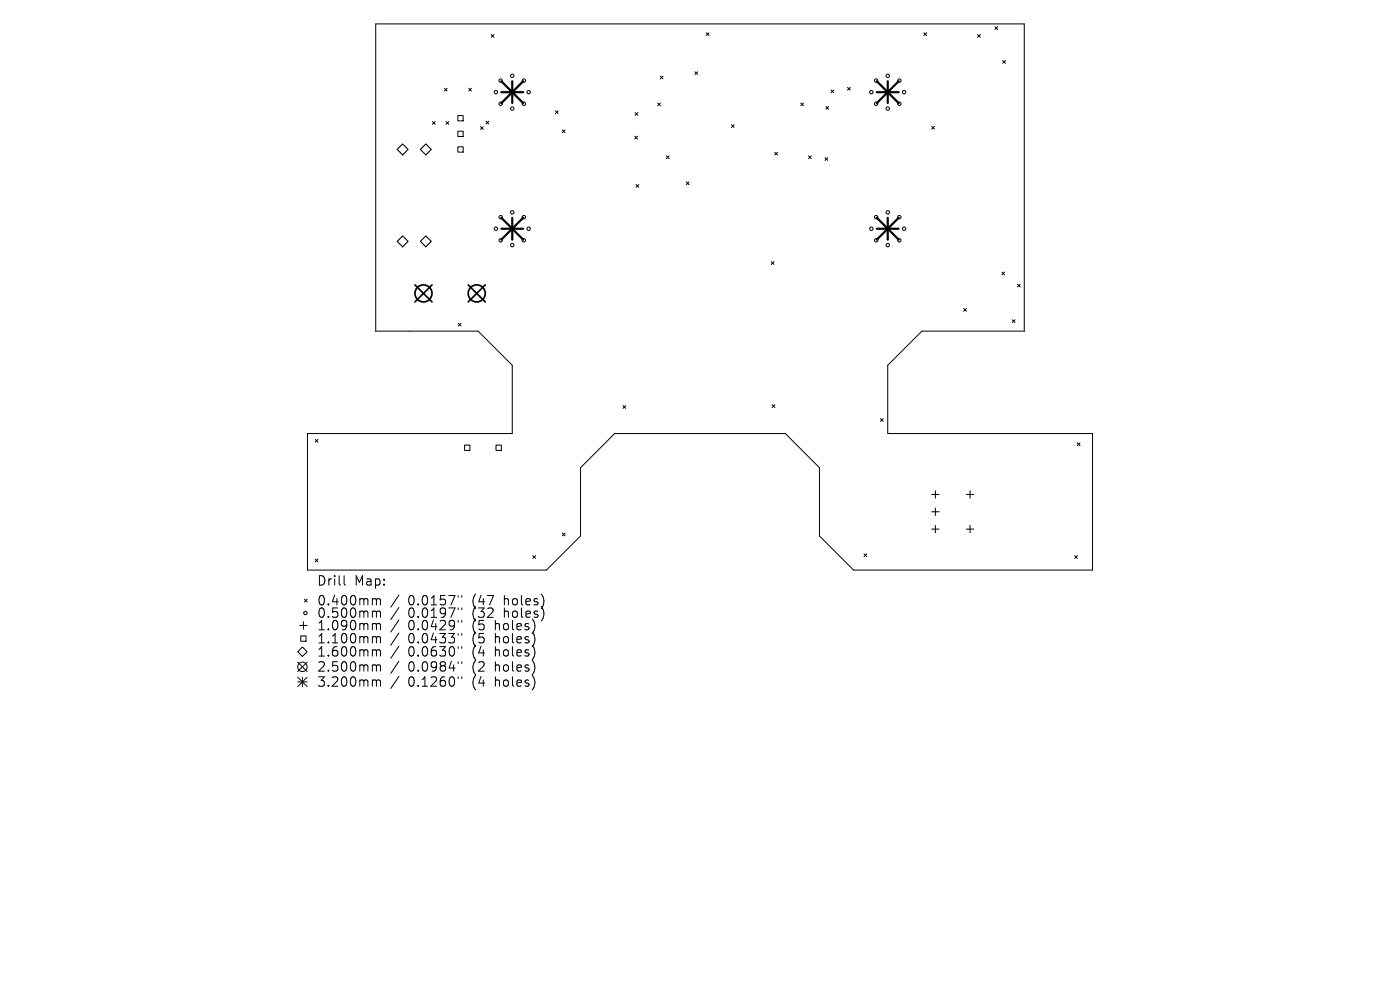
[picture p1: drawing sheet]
<svg xmlns="http://www.w3.org/2000/svg" width="297mm" height="210mm" viewBox="0 0 297 210" stroke-linecap="round" stroke-linejoin="round" font-family="sans-serif">
<defs><g id="words">
<g font-size="2.8">
<text x="67.2" y="124.5">Drill</text>
<text x="75.2" y="124.5">Map:</text>
<text x="67.2" y="128.7">0.400mm</text>
<text x="67.2" y="131.3">0.500mm</text>
<text x="86.6" y="128.7">0.0157&quot;</text>
<text x="86.6" y="131.3">0.0197&quot;</text>
<text x="100.3" y="128.7">(47</text>
<text x="100.3" y="131.3">(32</text>
<text x="107.2" y="128.7">holes)</text>
<text x="107.2" y="131.3">holes)</text>
<text x="67.2" y="134">1.090mm</text>
<text x="67.2" y="136.8">1.100mm</text>
<text x="86.6" y="134">0.0429&quot;</text>
<text x="86.6" y="136.8">0.0433&quot;</text>
<text x="100.3" y="134">(5</text>
<text x="100.3" y="136.8">(5</text>
<text x="105.3" y="134">holes)</text>
<text x="105.3" y="136.8">holes)</text>
<text x="67.2" y="139.6">1.600mm</text>
<text x="67.2" y="142.8">2.500mm</text>
<text x="86.6" y="139.6">0.0630&quot;</text>
<text x="86.6" y="142.8">0.0984&quot;</text>
<text x="100.3" y="139.6">(4</text>
<text x="100.3" y="142.8">(2</text>
<text x="105.3" y="139.6">holes)</text>
<text x="105.3" y="142.8">holes)</text>
<text x="67.2" y="146">3.200mm</text>
<text x="86.6" y="146">0.1260&quot;</text>
<text x="100.3" y="146">(4</text>
<text x="105.3" y="146">holes)</text>
</g>
</g></defs>
<g fill="none" stroke="#000" stroke-width=".21">
<path d="M79.7 5.1h137.6v65.1h-21.7l-7.3 7.3v14.5h43.5v28.9h-50.7l-7.3-7.2v-14.5l-7.2-7.2h-36.2l-7.2 7.2v14.5l-7.3 7.2h-50.7v-28.9h43.5v-14.5l-7.3-7.3h-21.7zM94.3 18.7l.6 .6M94.9 18.7l-.6 .6M99.4 18.7l.6 .6M100 18.7l-.6 .6M104.2 7.3l.6 .6M104.8 7.3l-.6 .6M140.1 16.2l.6 .5M140.7 16.2l-.6 .5M147.4 15.2l.6 .6M148 15.2l-.6 .6M149.8 7l.6 .5"/>
<path d="M150.4 7l-.6 .5M176.3 19.1l.6 .6M176.9 19.1l-.6 .6M179.8 18.5l.6 .6M180.4 18.5l-.6 .6M196 7l.6 .5M196.6 7l-.6 .5M207.4 7.3l.6 .6M208 7.3l-.6 .6M211.1 5.7l.6 .5M211.7 5.7l-.6 .5M212.7 12.8l.6 .6"/>
<path d="M213.3 12.8l-.6 .6M91.7 25.8l.6 .6M92.3 25.8l-.6 .6M94.6 25.8l.6 .6M95.2 25.8l-.6 .6M97.1 24.5h1.2v1.1h-1.2zM97.1 27.8h1.2v1.2h-1.2zM97.1 31.1h1.2v1.2h-1.2zM101.9 26.9l.6 .5M102.5 26.9l-.6 .5M103.1 25.7l.6 .6M103.7 25.7l-.6 .6"/>
<path d="M117.8 23.5l.6 .6M118.4 23.5l-.6 .6M119.3 27.6l.6 .5M119.9 27.6l-.6 .5M134.7 28.9l.5 .6M134.7 23.9l.6 .6M134.9 39.1l.6 .6M135.2 28.9l-.5 .6M135.3 23.9l-.6 .6M135.5 39.1l-.6 .6M139.5 21.9l.6 .5M140.1 21.9l-.6 .5"/>
<path d="M141.4 33.1l.5 .6M141.9 33.1l-.5 .6M145.6 38.6l.6 .6M146.2 38.6l-.6 .6M155.2 26.5l.5 .5M155.7 26.5l-.5 .5M164.4 32.3l.5 .6M164.9 32.3l-.5 .6M169.9 21.9l.6 .5M170.5 21.9l-.6 .5M171.5 33.1l.6 .6M172.1 33.1l-.6 .6"/>
<path d="M175 33.4l.6 .6M175.2 22.6l.6 .6M175.6 33.4l-.6 .6M175.8 22.6l-.6 .6M197.7 26.8l.5 .6M198.2 26.8l-.5 .6M163.6 55.5l.6 .6M164.2 55.5l-.6 .6M212.5 57.7l.6 .6M213.1 57.7l-.6 .6M97.2 68.6l.6 .6M97.8 68.6l-.6 .6"/>
<path d="M204.4 65.4l.6 .6M205 65.4l-.6 .6M214.7 67.8l.6 .6M215.3 67.8l-.6 .6M215.9 60.3l.5 .6M216.4 60.3l-.5 .6M66.9 93.2l.6 .6M67.5 93.2l-.6 .6M98.6 94.4h1.1v1.1h-1.1zM105.2 94.4h1.1v1.1h-1.1zM132.2 86l.5 .6M132.7 86l-.5 .6"/>
<path d="M163.8 85.9l.6 .5M164.4 85.9l-.6 .5M186.8 88.8l.6 .6M187.4 88.8l-.6 .6M228.5 94l.6 .5M229.1 94l-.6 .5M66.9 118.6l.6 .6M67.5 118.6l-.6 .6M113 117.9l.6 .5M113.6 117.9l-.6 .5M119.3 113.1l.6 .6M119.9 113.1l-.6 .6"/>
<path d="M183.3 117.5l.6 .6M183.9 117.5l-.6 .6M197.6 104.9h1.6M197.6 108.6h1.6M197.6 112.2h1.6M198.4 104.1v1.6M198.4 107.8v1.6M198.4 111.5v1.5M205 104.9h1.6M205 112.2h1.6M205.8 104.1v1.6M205.8 111.5v1.5"/>
<path d="M228 117.9l.6 .5M228.6 117.9l-.6 .5M63.2 138.3l1-1 1 1-1 1zM63.6 132.7h1.6M63.8 134.9h1.1v1.1h-1.1zM64.4 131.9v1.6M64.6 127.1l.6 .6M65.2 127.1l-.6 .6M73 122.1v1.7l.3 .3M79.3 127l.5 .1 .1 .2M79.3 129.6l.5 .1 .1 .2M79.3 132.3h.3l.3 .3"/>
<path d="M79.3 135l.5 .1 .1 .2M79.3 137.8l.5 .1 .1 .2M79.9 127.3l.2-.3 .5 .1 .1 1.2M79.9 127.3v1M79.9 129.9v1.1M79.9 132.6v1M79.9 135.3v1.1M79.9 138.1v1.1M79.9 129.9l.2-.3 .5 .1 .1 1.3M79.9 132.6l.2-.3 .5 .1 .1 1.2M79.9 135.3l.2-.3 .5 .1 .1 1.3M79.9 138.1l.2-.3 .5 .1 .1 1.3"/>
<path d="M84.6 126.2l-1.7 2.6M84.6 128.9l-1.7 2.5M84.6 131.5l-1.7 2.6M84.6 134.3l-1.7 2.6M84.6 137.1l-1.7 2.5M97.2 126.3v.4M97.2 129v.3M97.2 131.6v.4M97.2 134.4v.4M97.2 137.2v.4M98 126.3v.4M98 129v.3"/>
<path d="M98 131.6v.4M98 134.4v.4M98 137.2v.4M63.2 140.5l2 2M63.2 143.7l2 2M63.2 144.7h2M64.2 143.7v2M65.2 140.5l-2 2M65.2 143.7l-2 2M79.3 141h.3l.3 .3M79.3 144.2l.5 .1 .1 .2M79.9 141.3v1.1"/>
<path d="M79.9 144.5v1.1M79.9 141.3l.2-.3 .5 .1 .1 1.3M79.9 144.5l.2-.3 .5 .1 .1 1.3M84.6 140.3l-1.7 2.5M84.6 143.5l-1.7 2.5M97.2 140.4v.4M97.2 143.6v.4M98 140.4v.4M98 143.6v.4"/>
<circle cx="105.2" cy="19.6" r=".36"/>
<circle cx="106.2" cy="17.1" r=".36"/>
<circle cx="108.7" cy="16.1" r=".36"/>
<circle cx="111.1" cy="17.1" r=".36"/>
<circle cx="112.2" cy="19.6" r=".36"/>
<circle cx="184.9" cy="19.6" r=".36"/>
<circle cx="185.9" cy="17.1" r=".36"/>
<circle cx="188.3" cy="16.1" r=".36"/>
<circle cx="190.8" cy="17.1" r=".36"/>
<circle cx="191.8" cy="19.6" r=".36"/>
<circle cx="106.2" cy="22" r=".36"/>
<circle cx="108.7" cy="23" r=".36"/>
<circle cx="111.1" cy="22" r=".36"/>
<circle cx="185.9" cy="22" r=".36"/>
<circle cx="188.3" cy="23" r=".36"/>
<circle cx="190.8" cy="22" r=".36"/>
<circle cx="105.2" cy="48.5" r=".36"/>
<circle cx="106.2" cy="51" r=".36"/>
<circle cx="106.2" cy="46.1" r=".36"/>
<circle cx="108.7" cy="45" r=".36"/>
<circle cx="108.7" cy="52" r=".36"/>
<circle cx="111.1" cy="46.1" r=".36"/>
<circle cx="111.1" cy="51" r=".36"/>
<circle cx="112.2" cy="48.5" r=".36"/>
<circle cx="184.9" cy="48.5" r=".36"/>
<circle cx="185.9" cy="51" r=".36"/>
<circle cx="185.9" cy="46.1" r=".36"/>
<circle cx="188.3" cy="52" r=".36"/>
<circle cx="188.3" cy="45" r=".36"/>
<circle cx="190.8" cy="46.1" r=".36"/>
<circle cx="190.8" cy="51" r=".36"/>
<circle cx="191.8" cy="48.5" r=".36"/>
<circle cx="64.8" cy="130" r=".36"/>
<circle cx="64.2" cy="141.5" r="1"/>
</g>
<path d="M84.3 31.7l1.1-1.2 1.2 1.2-1.2 1.2zM90.3 30.5l1.2 1.2-1.2 1.2-1.1-1.2zM84.3 51.2l1.1-1.2 1.2 1.2-1.2 1.2zM90.3 50l1.2 1.2-1.2 1.2-1.1-1.2z" fill="none" stroke="#000" stroke-width=".23"/>
<g fill="none" stroke="#000" stroke-width=".36">
<path d="M88 60.4l3.6 3.7M91.6 60.4l-3.6 3.7M99.3 60.4l3.6 3.7M102.9 60.4l-3.6 3.7"/>
<circle cx="89.8" cy="62.2" r="1.81"/>
<circle cx="101.1" cy="62.2" r="1.81"/>
</g>
<g fill="none" stroke="#000" stroke-width=".46">
<path d="M106.4 17.2l4.6 4.7M106.4 19.6h4.6M108.7 17.2v4.7M111 17.2l-4.6 4.7M186 19.6h4.6M186 17.2l4.6 4.7M188.3 17.2v4.7M190.6 17.2l-4.6 4.7M106.4 46.2l4.6 4.6M106.4 48.5h4.6M108.7 46.2v4.6M111 46.2l-4.6 4.6"/>
<path d="M186 48.5h4.6M186 46.2l4.6 4.6M188.3 46.2v4.6M190.6 46.2l-4.6 4.6"/>
</g>
<use href="#words"/>
</svg>
